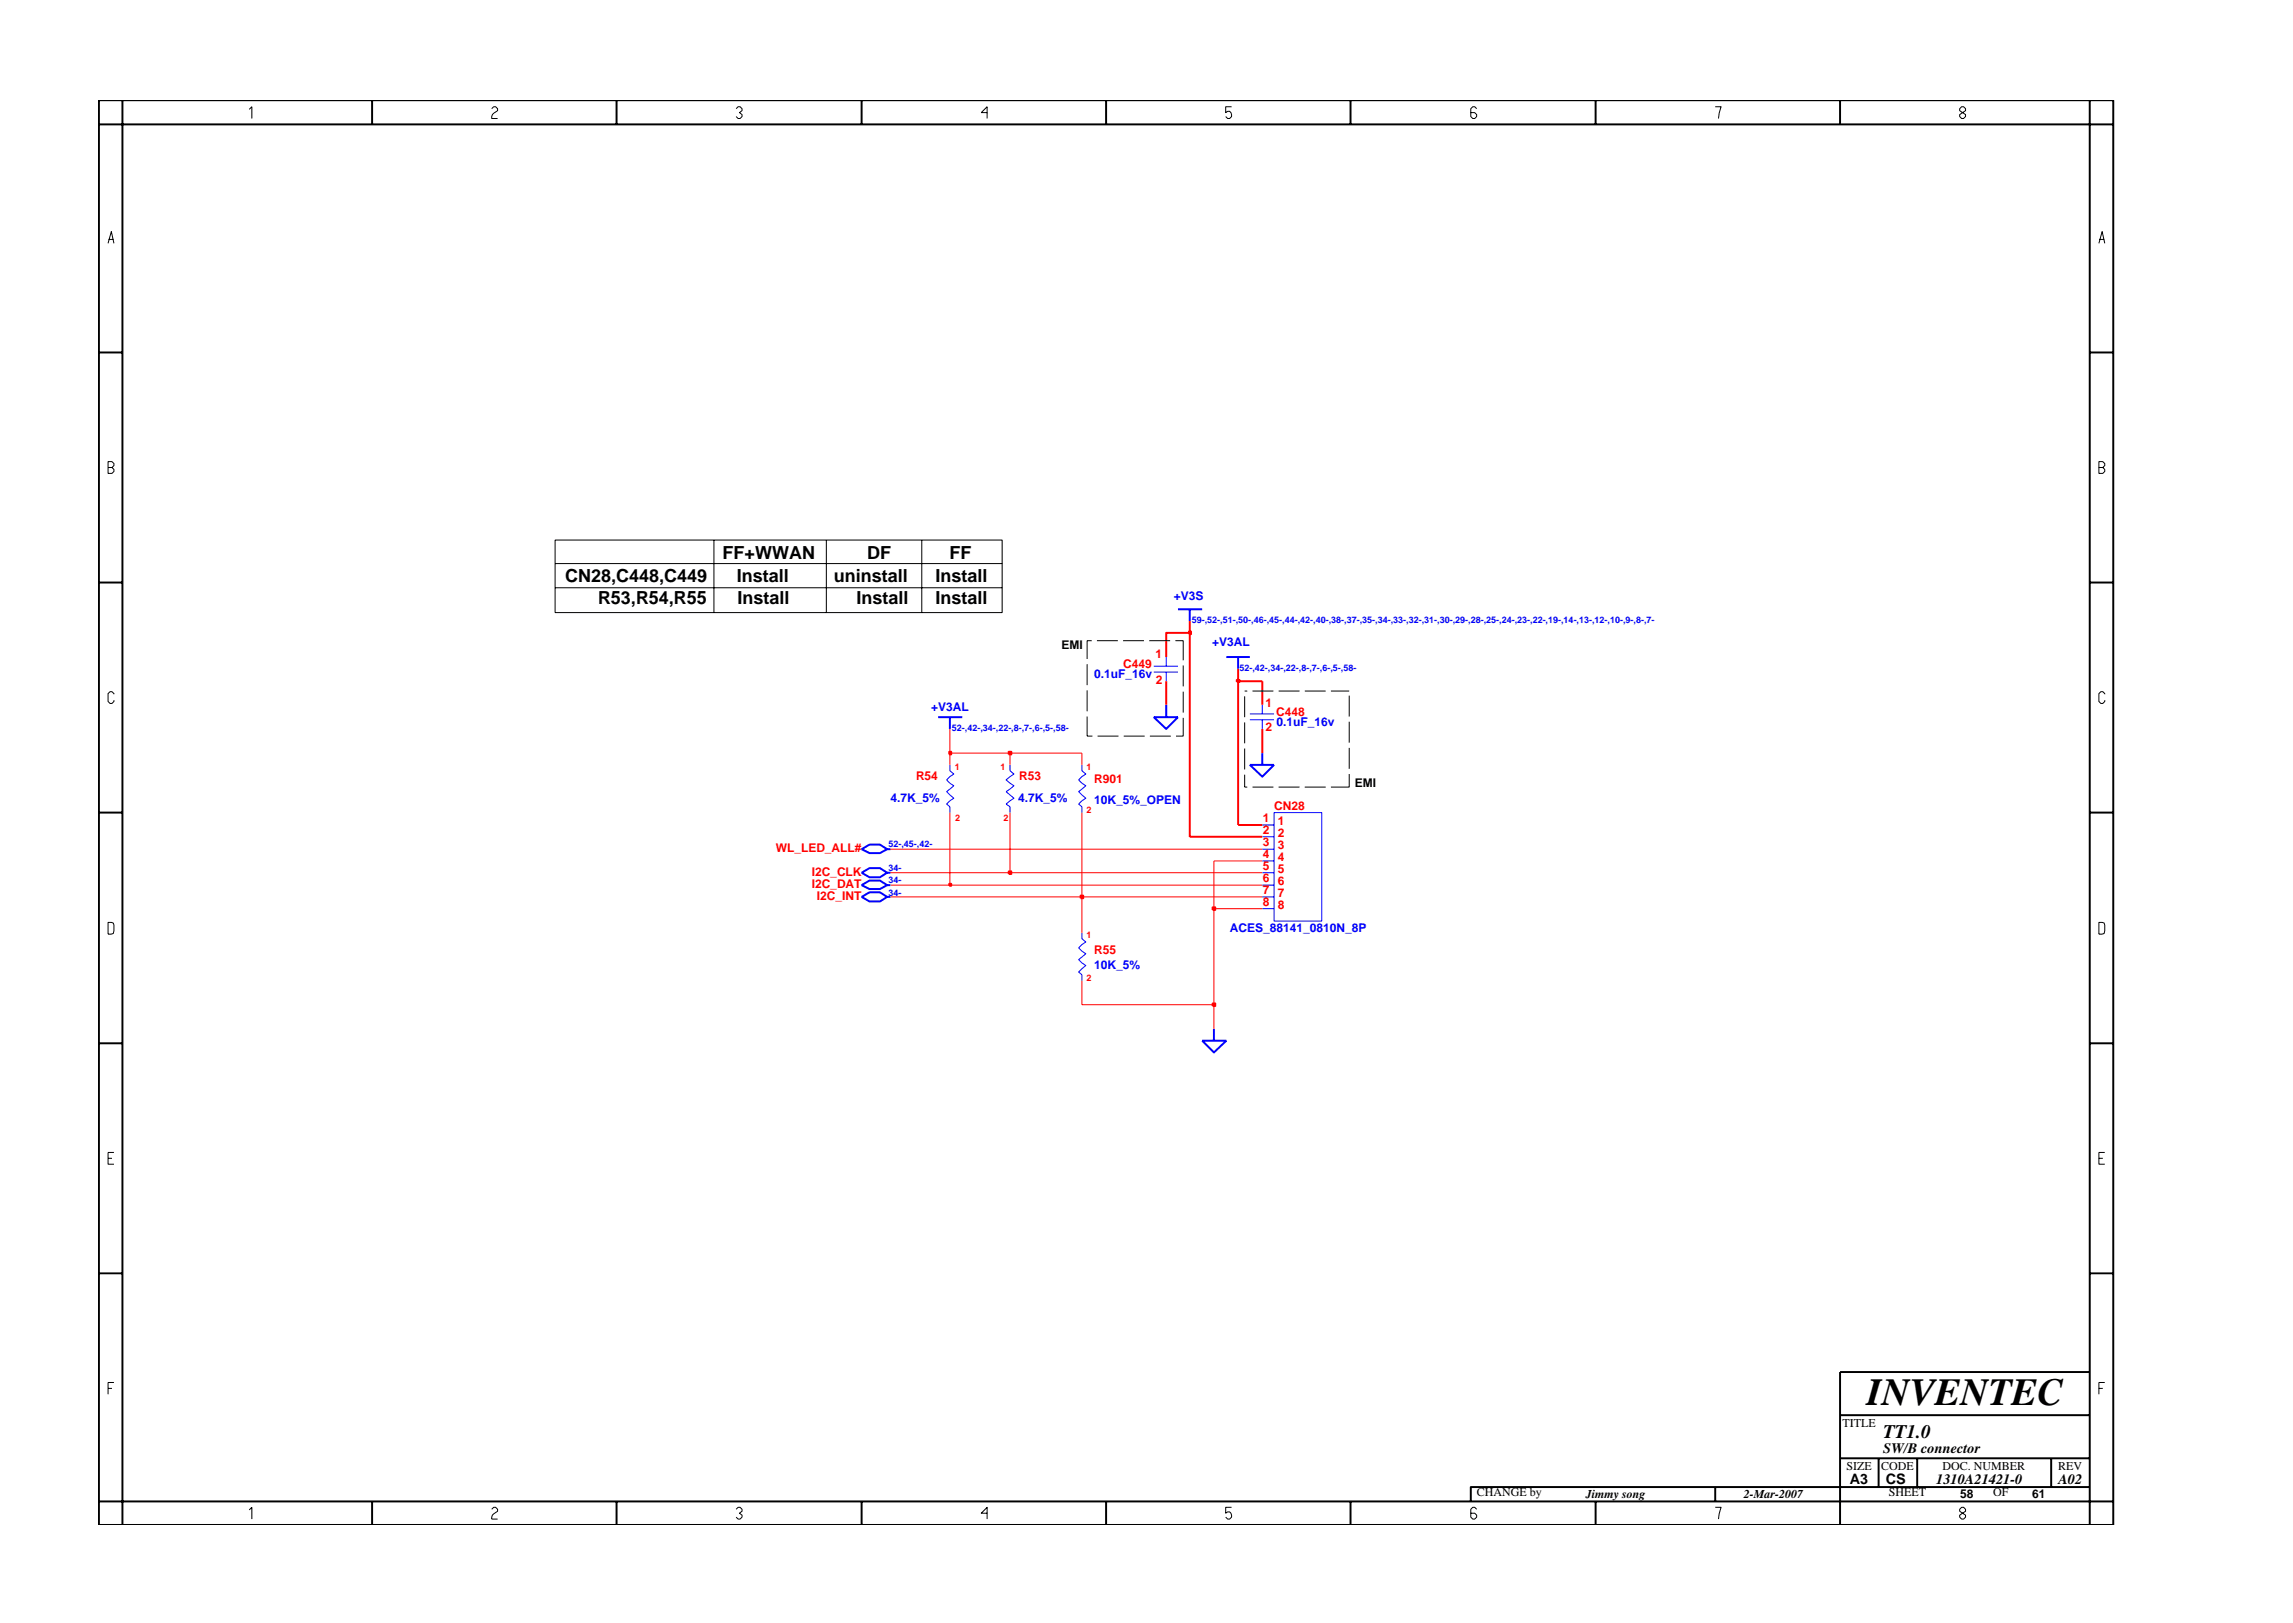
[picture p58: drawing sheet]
<svg xmlns="http://www.w3.org/2000/svg" width="297mm" height="210mm" viewBox="0 0 297 210" stroke-linecap="round" stroke-linejoin="round" font-family="sans-serif">
<defs><g id="words">
<text font-size="5" x="241.8" y="182">INVENTEC</text>
<text font-size="2.5" x="244" y="186.3">TT1.0</text>
<g font-size="2.3">
<text x="73.2" y="75.4">CN28,C448,C449</text>
<text x="93.6" y="72.4">FF+WWAN</text>
<text x="95.5" y="75.4">Install</text>
<text x="108" y="75.4">uninstall</text>
<text x="112.4" y="72.4">DF</text>
<text x="121.2" y="75.4">Install</text>
<text x="123" y="72.4">FF</text>
<text x="77.5" y="78.3">R53,R54,R55</text>
<text x="95.6" y="78.3">Install</text>
<text x="111" y="78.3">Install</text>
<text x="121.2" y="78.3">Install</text>
</g>
<g font-size="1.9">
<text x="244" y="188.2">SW/B connector</text>
<text x="239.6" y="192.2">A3</text>
<text x="244.3" y="192.3">CS</text>
<text x="250.8" y="192.2">1310A21421-0</text>
<text x="266.6" y="192.2">A02</text>
</g>
<g font-size="1.6" fill="#00f">
<text x="152.1" y="77.7">+V3S</text>
<text x="157" y="83.8">+V3AL</text>
<text x="141.7" y="87.8">0.1uF_16v</text>
<text x="120.6" y="92.1">+V3AL</text>
<text x="165.4" y="94.1">0.1uF_16v</text>
<text x="115.4" y="103.9">4.7K_5%</text>
<text x="131.9" y="103.9">4.7K_5%</text>
<text x="141.8" y="104.2">10K_5%_OPEN</text>
<text x="141.8" y="125.5">10K_5%</text>
<text x="159.3" y="120.7">ACES_88141_0810N_8P</text>
</g>
<g font-size="1.6">
<text x="137.5" y="84.1">EMI</text>
<text x="175.5" y="102">EMI</text>
<text x="238.7" y="184.8">TITLE</text>
<text x="239.2" y="190.4">SIZE</text>
<text x="243.7" y="190.4">CODE</text>
<text x="251.6" y="190.4">DOC. NUMBER</text>
<text x="266.6" y="190.4">REV</text>
<text x="191.3" y="193.9">CHANGE by</text>
<text x="205.4" y="194.1">Jimmy song</text>
<text x="225.9" y="194.1">2-Mar-2007</text>
<text x="244.7" y="193.9">SHEET</text>
<text x="253.9" y="194.1">58</text>
<text x="258.2" y="193.9">OF</text>
<text x="263.3" y="194.1">61</text>
</g>
<g font-size="1.6" fill="#f00">
<text x="145.5" y="86.6">C449</text>
<text x="149.7" y="85.3">1</text>
<text x="149.7" y="88.6">2</text>
<text x="163.9" y="94.7">2</text>
<text x="163.9" y="91.6">1</text>
<text x="165.3" y="92.7">C448</text>
<text x="118.7" y="101">R54</text>
<text x="132" y="101">R53</text>
<text x="141.8" y="101.4">R901</text>
<text x="163.6" y="106.4">1</text>
<text x="165" y="104.9">CN28</text>
<text x="165.5" y="106.9">1</text>
<text x="100.5" y="110.3">WL_LED_ALL#</text>
<text x="105.1" y="113.5">I2C_CLK</text>
<text x="163.6" y="112.7">5</text>
<text x="163.6" y="108">2</text>
<text x="163.6" y="109.6">3</text>
<text x="163.6" y="111.2">4</text>
<text x="165.5" y="108.4">2</text>
<text x="165.5" y="110">3</text>
<text x="165.5" y="111.5">4</text>
<text x="165.5" y="113.1">5</text>
<text x="105.1" y="115">I2C_DAT</text>
<text x="105.8" y="116.6">I2C_INT</text>
<text x="163.6" y="114.2">6</text>
<text x="163.6" y="115.8">7</text>
<text x="163.6" y="117.4">8</text>
<text x="165.5" y="114.7">6</text>
<text x="165.5" y="116.2">7</text>
<text x="165.5" y="117.7">8</text>
<text x="141.8" y="123.6">R55</text>
</g>
<g font-size="1.2" fill="#00f">
<text x="154.4" y="80.7">59-,52-,51-,50-,46-,45-,44-,42-,40-,38-,37-,35-,34-,33-,32-,31-,30-,29-,28-,25-,24-,23-,22-,19-,14-,13-,12-,10-,9-,8-,7-</text>
<text x="160.6" y="86.9">52-,42-,34-,22-,8-,7-,6-,5-,58-</text>
<text x="123.3" y="94.7">52-,42-,34-,22-,8-,7-,6-,5-,58-</text>
<text x="115.1" y="109.8">52-,45-,42-</text>
<text x="115.1" y="112.9">34-</text>
<text x="115.1" y="114.4">34-</text>
<text x="115.1" y="116">34-</text>
</g>
<g font-size="1.2" fill="#f00">
<text x="123.7" y="99.7">1</text>
<text x="129.6" y="99.7">1</text>
<text x="140.7" y="99.8">1</text>
<text x="123.7" y="106.4">2</text>
<text x="130" y="106.4">2</text>
<text x="140.7" y="105.3">2</text>
<text x="140.7" y="121.6">1</text>
<text x="140.7" y="127">2</text>
</g>
</g></defs>
<g fill="none" stroke="#00f" stroke-width=".25">
<path d="M152.6 78.9h3.1M154.1 78.9v1.6M121.5 92.9h3.2M123 92.9v1.5M149.5 92.9h3.1l-1.5 1.5zM151.1 91.3v1.6M158.9 85.1h3M160.4 85.1v1.5M161.9 99.1h3.1l-1.5 1.5zM163.5 97.6v1.5M111.6 114.7l1-.6h1.4l.9 .6-.9 .5h-1.4zM111.6 110l1-.6h1.4l.9 .6-.9 .5h-1.4z"/>
<path d="M111.6 113.1l1-.6h1.4l.9 .6-.9 .6h-1.4zM111.6 116.2l1-.6h1.4l.9 .6-.9 .6h-1.4zM114.9 114.7h.4M114.9 110h.4M114.9 113.1h.4M114.9 116.2h.4M155.7 134.8h3.2l-1.6 1.5zM157.3 133.3v1.5"/>
</g>
<g fill="none" stroke="#00f" stroke-width=".13">
<path d="M123 99.1v.8l.6 .4-1 .7 1 .8-1 .8 1 .8-1 .8 .4 .3v.8M130.8 99.1v.8l.5 .4-1 .7 1 .8-1 .8 1 .8-1 .8 .5 .3v.8M140.2 99.1v.8l.5 .4-1 .7 1 .8-1 .8 1 .8-1 .8 .5 .3v.8M149.5 86.3h3.1M149.5 87.1h3.1M151.1 85.1v1.2M151.1 87.1v1.2M161.9 92.5h3.1M161.9 93.2h3.1M163.5 91.3v1.2M163.5 93.2v1.2M163.5 108.4h1.5"/>
<path d="M163.5 106.9h1.5M163.5 111.5h1.5M163.5 110h1.5M163.5 114.7h1.5M163.5 113.1h1.5M163.5 117.7h1.5M163.5 116.2h1.5M165 105.3h6.2v14h-6.2zM140.2 120.8v.8l.5 .4-1 .8 1 .8-1 .7 1 .8-1 .8 .5 .4v.7"/>
</g>
<path d="M140.2 127v3.2h17.1v3.1" fill="none" stroke="#f00" stroke-width=".13"/>
<path d="M157.1 130h.3v.3h-.3z" fill="#8e2323"/>
<path d="M157.1 130h.3v.3h-.3z" fill="none" stroke="#f00" stroke-width=".25"/>
<path d="M140.2 116.2v4.6M157.3 117.7v12.5" fill="none" stroke="#f00" stroke-width=".13"/>
<path d="M157.1 117.5h.3v.4h-.3z" fill="#8e2323"/>
<path d="M157.1 117.5h.3v.4h-.3z" fill="none" stroke="#f00" stroke-width=".25"/>
<path d="M115.3 116.2h24.9M157.3 111.5v6.2h6.2" fill="none" stroke="#f00" stroke-width=".13"/>
<path d="M140 116h.3v.4h-.3z" fill="#8e2323"/>
<path d="M140 116h.3v.4h-.3z" fill="none" stroke="#f00" stroke-width=".25"/>
<path d="M115.3 114.7h7.7M140.2 105.3v10.9h23.3" fill="none" stroke="#f00" stroke-width=".13"/>
<path d="M123 114.5h.2v.3h-.2z" fill="#8e2323"/>
<path d="M123 114.5h.2v.3h-.2z" fill="none" stroke="#f00" stroke-width=".25"/>
<path d="M115.3 113.1h15.5M123 105.3v9.4h40.5" fill="none" stroke="#f00" stroke-width=".13"/>
<path d="M130.7 112.9h.3v.3h-.3z" fill="#8e2323"/>
<path d="M154.1 82v26.4h9.4M160.4 88.3v18.6h3.1M130.7 112.9h.3v.3h-.3z" fill="none" stroke="#f00" stroke-width=".25"/>
<path d="M123 97.6v1.5M130.8 97.6v1.5M140.2 97.6v1.5M115.3 110h48.2M130.8 105.3v7.8h32.7M157.3 111.5h6.2" fill="none" stroke="#f00" stroke-width=".13"/>
<path d="M123 97.4h.2v.3h-.2z" fill="#8e2323"/>
<path d="M123 97.4h.2v.3h-.2z" fill="none" stroke="#f00" stroke-width=".25"/>
<path d="M123 94.4v3.2h7.8" fill="none" stroke="#f00" stroke-width=".13"/>
<path d="M130.7 97.4h.3v.3h-.3z" fill="#8e2323"/>
<path d="M130.7 97.4h.3v.3h-.3zM151.1 88.3v3M163.5 88.3v3M163.5 94.4v3.2" fill="none" stroke="#f00" stroke-width=".25"/>
<path d="M130.8 97.6h9.4" fill="none" stroke="#f00" stroke-width=".13"/>
<path d="M160.2 88.1h.4v.2h-.4z" fill="#8e2323"/>
<path d="M154.1 82h-3v3.1M160.2 88.1h.4v.2h-.4zM160.4 86.6v1.7h3.1" fill="none" stroke="#f00" stroke-width=".25"/>
<path d="M154 81.8h.3v.4h-.3z" fill="#8e2323"/>
<path d="M154 81.8h.3v.4h-.3zM154.1 80.5v1.5" fill="none" stroke="#f00" stroke-width=".25"/>
<g fill="none" stroke="#000" stroke-width=".25">
<path d="M12.8 13h261v184.6h-261zM12.8 16.1h261M15.9 13v184.6M48.2 13v3.1M79.9 13v3.1M111.6 13v3.1M143.3 13v3.1M174.9 13v3.1M206.7 13v3.1M238.4 13v3.1M270.7 13v184.6M12.8 45.7h3.1"/>
<path d="M270.7 45.7h3.1M12.8 75.5h3.1M270.7 75.5h3.1M12.8 105.3h3.1M270.7 105.3h3.1M12.8 135.2h3.1M270.7 135.2h3.1M12.8 165h3.1M270.7 165h3.1M270.7 177.7h-32.3v19.9M12.8 194.5h261M48.2 194.5v3.1"/>
<path d="M79.9 194.5v3.1M111.6 194.5v3.1M143.3 194.5v3.1M174.9 194.5v3.1M206.7 194.5v3.1M222.2 192.6v1.9M238.4 183.3h32.3M238.4 188.9h32.3M243.4 188.9v3.7M248.4 188.9v3.7M265.7 188.9v3.7M270.7 192.6h-80.2v1.9"/>
</g>
<g fill="none" stroke="#000" stroke-width=".13">
<path d="M32.3 14.2l.3-.4v1.6M63.7 14.1l.3-.3h.2l.3 .3v.2l-.5 .4-.3 .4v.3h.8M95.4 14.1l.2-.3h.3l.2 .3v.2l-.3 .3 .3 .2v.3l-.2 .3h-.3l-.2-.3M127.9 14.6h-.8l.8-.8v1.6M159.5 13.8h-.7v.8l.2-.2a.5 .5 0 0 1 .5 .7l-.2 .3h-.3l-.2-.3M191.3 14.1l-.3-.3h-.2l-.3 .3v1l.3 .3h.2l.3-.3v-.3l-.3-.2h-.5M222.2 13.8h.8l-.4 1.6M253.9 14.1l.2-.3h.3l.2 .3v.2l-.7 .5v.3l.2 .3h.3l.2-.3v-.3l-.7-.5zM14 31.5l.4-1.5 .4 1.5M14.1 31h.6M271.9 31.5l.4-1.5 .4 1.5M272 31h.6"/>
<path d="M14 59.8h.5l.3 .3v.2l-.3 .3 .3 .2v.3l-.3 .2h-.5zM14 60.6h.5M71.9 70h57.9v9.4h-57.9zM71.9 76.1h57.9M71.9 73h57.9M92.5 70v9.4M107 70v9.4M119.4 70v9.4M271.9 60.6h.5l.3-.3v-.2l-.3-.3h-.5v1.5h.5l.3-.2v-.3l-.3-.2M14.8 89.9l-.3-.3h-.2l-.3 .3v1l.3 .2h.2l.3-.2v-.2M140.8 92.8v2.6h.7M140.8 86v2.8"/>
<path d="M140.8 89.4v2.7M141.4 83h-.6v2.4M142.1 83h2.7M142.2 95.4h2.7M145.5 83h2.7M145.6 95.4h2.7M148.9 83h2.7M149 95.4h2.7M152.3 83h1v2.5M153.3 93v2.4h-1M153.3 86.2v2.7M153.3 89.6v2.7"/>
<path d="M161.2 89.5h.4M161.2 90.2v2.7M161.2 93.6v2.7M161.2 97v2.7M162.2 89.5h2.8M165.6 89.5h2.7M169 89.5h2.7M172.4 89.5h2.4M174.8 90.1v2.7M174.8 93.5v2.7M174.8 96.9v2.7M272.7 89.9l-.3-.3h-.3l-.2 .3v1l.2 .2h.3l.3-.2v-.2"/>
<path d="M14 119.5l.7 .1 .1 .2-.1 1.1-.7 .1zM161.2 100.4v1.6h.4M162.2 102h2.8M165.6 102h2.7M169 102h2.7M174.8 100.3v1.7h-2.4M271.9 119.5l.7 .1 .1 .2-.1 1.1-.7 .1zM14 150.1h.5M14.8 149.3h-.8v1.5h.8M271.9 150.1h.5M272.7 149.3h-.8v1.5h.8M14 179.9h.5"/>
<path d="M14.8 179.1h-.8v1.5M271.9 179.9h.5M272.7 179.1h-.8v1.5M32.3 195.6l.3-.3v1.5M63.7 195.5l.3-.2h.2l.3 .2v.3l-.7 .5-.1 .2v.3h.8M95.4 195.5l.2-.2h.3l.2 .2v.3l-.3 .2 .3 .3v.2l-.2 .3h-.3l-.2-.3M127.9 196h-.8l.8-.7v1.5M159.5 195.3h-.7v.7l.2-.1a.5 .5 0 0 1 .5 .6l-.2 .3h-.3l-.2-.3M191.3 195.5l-.3-.2h-.2l-.3 .2v1l.3 .3h.2l.3-.3v-.2l-.3-.3h-.5M222.2 195.3h.8l-.4 1.5M254.1 195.3l-.2 .2v.3l.7 .5v.2l-.2 .3h-.3l-.2-.3v-.2l.7-.5v-.3l-.2-.2z"/>
</g>
<use href="#words"/>
</svg>
